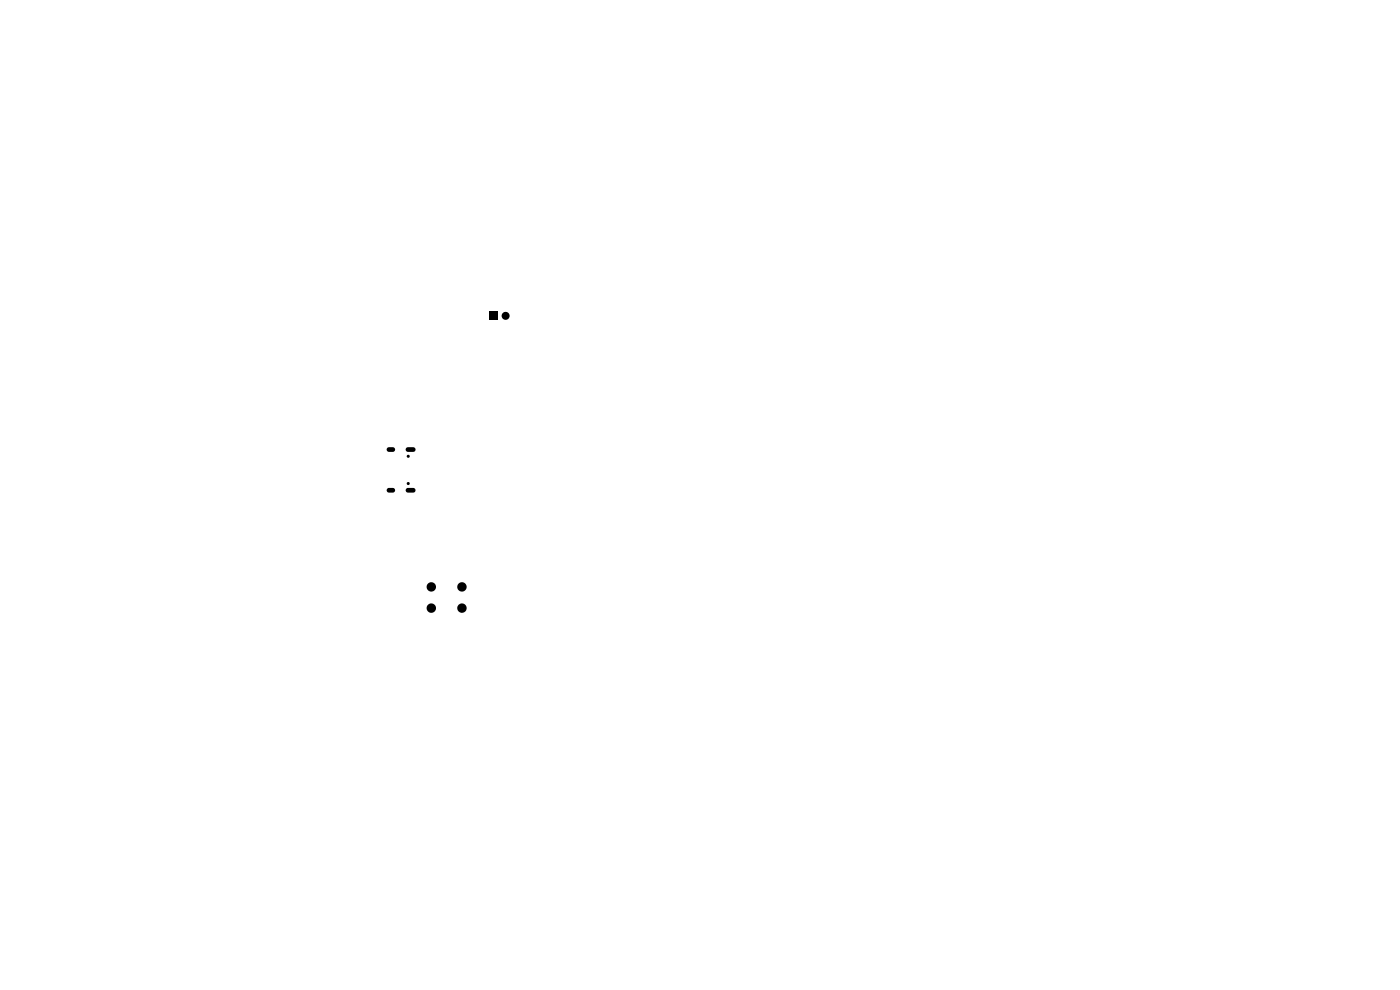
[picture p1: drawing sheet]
<svg xmlns="http://www.w3.org/2000/svg" width="297mm" height="210mm" viewBox="0 0 297 210" stroke-linecap="round" stroke-linejoin="round" font-family="sans-serif">
<g fill="#000">
<path d="M103.9 66.1h1.7v1.8h-1.7zM82.2 95l1.1-.1a.5 .5 0 0 1 .5 .5 .5 .5 0 0 1-.5 .5h-.8a.5 .5 0 0 1-.4-.4 .5 .5 0 0 1 .1-.5zM86.3 95l1.4-.1a.5 .5 0 0 1 .5 .5 .5 .5 0 0 1-.5 .5h-1.1a.5 .5 0 0 1-.5-.4 .5 .5 0 0 1 .2-.5zM82.2 103.6l1.1-.1a.5 .5 0 0 1 .5 .5 .5 .5 0 0 1-.5 .5h-.8a.5 .5 0 0 1-.4-.3 .5 .5 0 0 1 .1-.6zM86.3 103.6l1.4-.1a.5 .5 0 0 1 .5 .5 .5 .5 0 0 1-.5 .5h-1.1a.5 .5 0 0 1-.5-.3 .5 .5 0 0 1 .2-.6z"/>
<circle cx="107.3" cy="67" r=".85"/>
<circle cx="86.6" cy="96.8" r=".32"/>
<circle cx="86.6" cy="102.6" r=".32"/>
<circle cx="91.5" cy="124.5" r="1"/>
<circle cx="91.5" cy="129" r="1"/>
<circle cx="98" cy="124.5" r="1"/>
<circle cx="98" cy="129" r="1"/>
</g>
</svg>
